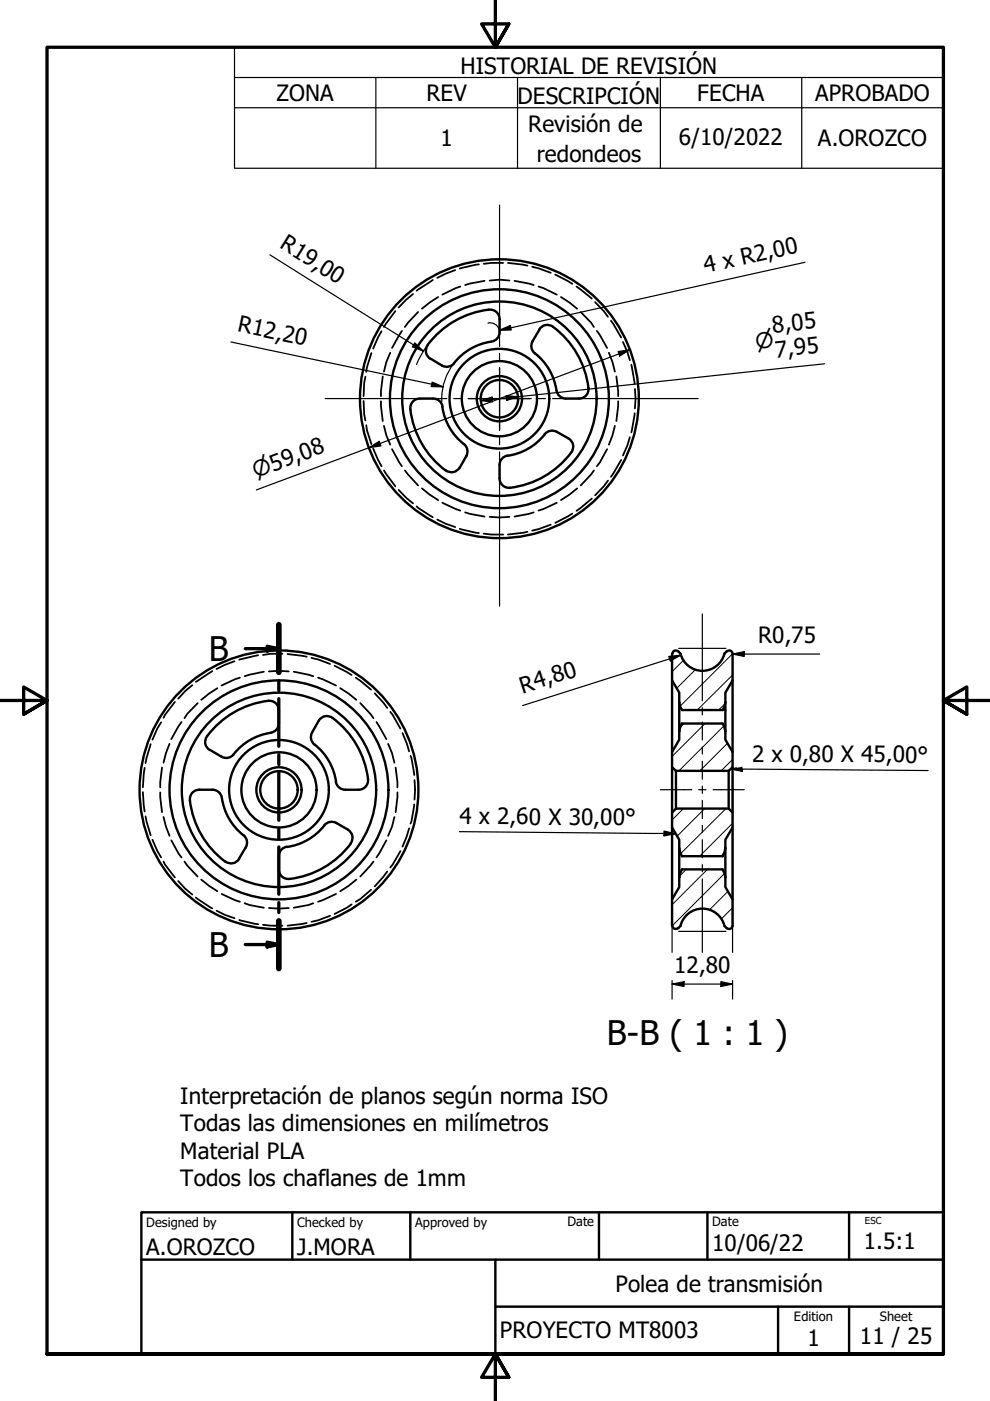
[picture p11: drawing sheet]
<svg xmlns="http://www.w3.org/2000/svg" width="210mm" height="297mm" viewBox="0 0 210 297" stroke-linecap="round" stroke-linejoin="round" font-family="sans-serif">
<defs><g id="words">
<g font-size="7.2">
<text x="44.3" y="140.1">B</text>
<text x="44.3" y="202.9">B</text>
<text x="128.7" y="221.6">B-B ( 1 : 1 )</text>
</g>
<g font-size="4.8">
<text x="97.7" y="15.6">HISTORIAL DE REVISIÓN</text>
<text x="58.6" y="21.4">ZONA</text>
<text x="90.4" y="21.4">REV</text>
<text x="109.7" y="22">DESCRIPCIÓN</text>
<text x="147.8" y="21.4">FECHA</text>
<text x="172.8" y="21.4">APROBADO</text>
<text x="112" y="28">Revisión de</text>
<text x="93.4" y="31">1</text>
<text x="113.8" y="34.4">redondeos</text>
<text x="144" y="30.7">6/10/2022</text>
<text x="173.4" y="31">A.OROZCO</text>
<text x="59.1" y="52.4" transform="rotate(32 59.1 52.4)">R19,00</text>
<text x="149.6" y="57.8" transform="rotate(-13 149.6 57.8)">4 x R2,00</text>
<text x="50.2" y="70.3" transform="rotate(12 50.2 70.3)">R12,20</text>
<text x="163.9" y="70.5" transform="rotate(-6 163.9 70.5)">8,05</text>
<text x="164.5" y="75.8" transform="rotate(-6 164.5 75.8)">7,95</text>
<text x="160.7" y="136.3">R0,75</text>
<text x="110.8" y="147.1" transform="rotate(-18 110.8 147.1)">R4,80</text>
<text x="159.4" y="161.5">2 x 0,80 X 45,00°</text>
<text x="97.4" y="174.7">4 x 2,60 X 30,00°</text>
<text x="142.9" y="206.2">12,80</text>
<text x="38.2" y="234.1">Interpretación de planos según norma ISO</text>
<text x="38.2" y="239.9">Todas las dimensiones en milímetros</text>
<text x="38.2" y="245.7">Material PLA</text>
<text x="38.2" y="251.4">Todos los chaflanes de 1mm</text>
<text x="31" y="266">A.OROZCO</text>
<text x="63" y="266">J.MORA</text>
<text x="151" y="265.3">10/06/22</text>
<text x="183.1" y="264.8">1.5:1</text>
<text x="130.5" y="274">Polea de transmisión</text>
<text x="106" y="283.8">PROYECTO MT8003</text>
<text x="171.2" y="285.3">1</text>
<text x="182.3" y="285">11 / 25</text>
</g>
<g font-size="4.6">
<text x="160.3" y="74" transform="rotate(-6 160.3 74)">⌀</text>
<text x="54.2" y="101.4" transform="rotate(-21 54.2 101.4)">⌀59,08</text>
</g>
<g font-size="2.7">
<text x="31" y="260.1">Designed by</text>
<text x="63" y="260.1">Checked by</text>
<text x="88" y="260.1">Approved by</text>
<text x="120.3" y="260">Date</text>
<text x="151" y="260">Date</text>
<text x="168.3" y="280.1">Edition</text>
<text x="186.6" y="280.1">Sheet</text>
</g>
<text font-size="2" x="183.4" y="259.4">ESC</text>
</g></defs>
<!-- layer: Hatch (ISO) -->
<g fill="none" stroke="#000" stroke-width=".21">
<path d="M155.3 138.6l-11.1 11.1M144.9 140l-2.4 2.4M145 153.4l-.8 .8M147.4 142l-3.9 3.9M149.5 153.4l-7 7M153.5 153.9l-9.5 9.5M153.8 149.1l-1.5 1.4M154.2 157.6l-5.8 5.8M155.3 143.1l-7.5 7.4M144.9 171.4l-2.4 2.4M149.4 171.4l-5.8 5.9M153.9 171.4l-9.6 9.6"/>
<path d="M155.3 174.5l-7 7M155.3 161l-2.4 2.4M145.5 184.3l-1.4 1.5M150 184.3l-7.5 7.5M153.6 185.2l-11 11.1M153.6 180.7l-.8 .8M154.4 189l-4 4M155.3 192.5l-2.4 2.4"/>
</g>
<!-- layer: Hidden (ISO) -->
<g fill="none" stroke="#000" stroke-width=".38">
<path d="M91.8 59.4l-3.5 2.2M96.5 57.3l-2 .7-1.8 .9M101.5 56.1l-4 .8M102.7 59.5l-4.1 .9M103.8 59.5l2.1-.2 2.1 .2M106.7 55.7h-2.5l-1.6 .2M107.7 55.7l4.1 .6M109.1 59.5l4.1 .9M112.8 56.6l1.4 .3 2.6 .9M117.7 58.2l3.6 2M77.5 79.9l-.3 1.3-.1 2.8M78.7 74.9l-.9 3-.1 1"/>
<path d="M80.9 70.2l-.8 1.4-1 2.3M81.2 79.8l-.4 4.2M82.7 74.8l-.8 2-.5 2M83.8 66l-2.4 3.3M85.2 70.2l-2.1 3.6M87.6 62.3l-1.5 1.2-1.6 1.7M88.6 66.2l-2.1 2.2-.6 .9M92.9 63l-1.8 1.1-1.6 1.4M97.6 60.8l-3.8 1.7M114.2 60.8l1 .3 2.8 1.4M118.9 63l1.8 1.1 1.7 1.4M122.2 60.8l3.3 2.5"/>
<path d="M123.1 66.2l2.2 2.2 .6 .9M126.2 64.1l1.8 1.9 .9 1.2M126.6 70.2l2.1 3.6M129.1 74.8l.8 2 .5 2M129.5 68l2.2 3.6M130.7 79.8l.4 4.2M132.1 72.5l.9 2.2 .5 1.7M133.9 77.3l.7 4.1M77.1 85l.1 2.9 .3 1.2M77.7 90.2l.1 1 .9 3M79.1 95.1l1.8 3.8M80.8 85.1l.4 4.2"/>
<path d="M81.4 99.7l2.4 3.4M81.4 90.3l.5 2 .8 2M83.1 95.2l2.1 3.7M85.9 99.7l2.7 3.2M125.9 99.7l-.6 .9-2.2 2.3M128.7 95.2l-1.5 2.8-.6 .9M130.4 90.3l-.5 2-.8 2M131.1 85.1l-.4 4.2M131.7 97.5l-2.2 3.6M133.5 92.7l-.5 1.7-.9 2.2M134.6 87.6l-.7 4.1M134.6 82.5l.1 2-.1 2.1"/>
<path d="M84.5 103.9l1.6 1.6 1.5 1.2M88.3 107.4l3.5 2.3M89.5 103.6l1.6 1.3 1.8 1.1M92.7 110.2l1.8 .8 2 .7M93.8 106.6l3.8 1.7M97.5 112.1l4 .9M98.6 108.6l4.1 .9M102.6 113.1l1.6 .2h2.5M103.8 109.6l2.1 .1 2.1-.1M111.8 112.8l-4.1 .5M113.2 108.6l-4.1 .9M116.8 111.2l-2.6 1-1.4 .3"/>
<path d="M118 106.6l-2.8 1.3-1 .4M121.3 108.9l-3.6 2M122.4 103.6l-1.7 1.3-1.8 1.1M125.5 105.7l-3.3 2.6M128.9 101.9l-.9 1.2-1.8 1.9M54.7 138.9l-4 1M59.9 138.6h-2.4l-1.7 .3M61 138.7l4 .5M66 139.5l1.4 .3 2.6 1M31.9 157.8l-1 4M34.2 153.1l-.9 1.4-1 2.3M35.9 157.7l-.7 2-.5 2"/>
<path d="M37.1 148.8l-2.1 2.8-.3 .6M38.5 153.1l-2.2 3.6M40.8 145.3l-1.5 1.2-1.5 1.6M41.9 149.1l-2.2 2.3-.6 .9M45 142.3l-3.5 2.3M46.1 145.9l-1.8 1.2-1.6 1.3M49.7 140.2l-2 .8-1.8 .8M50.9 143.7l-1.1 .3-2.8 1.3M55.9 142.4l-4 1M57 142.4l2.1-.2 2.1 .2M62.3 142.4l4.1 1M67.4 143.7l3.8 1.6"/>
<path d="M70.9 141.1l3.6 2M72.1 145.9l1.8 1.2 1.7 1.3M75.4 143.7l3.3 2.5M76.4 149.1l2.1 2.3 .7 .9M79.4 147l1.8 1.9 .9 1.2M79.8 153.1l2.1 3.6M82.3 157.7l.8 2 .5 2M82.7 150.9l2.2 3.6M85.3 155.4l1.4 3.9M30.3 167.9l.4 4.2M30.7 162.8l-.4 4.1M30.9 173.1l1 4"/>
<path d="M32.3 178l1 2.4 .9 1.4M34 168l.4 4.2M34.4 162.7l-.4 4.2M34.7 173.2l.5 2 .7 2M36.3 178.2l1.5 2.8 .7 .8M81.9 178.2l-2.1 3.6M83.6 173.2l-.5 2-.8 2M83.9 162.7l.4 4.2M84.3 168l-.4 4.2M86.7 175.6l-1.4 3.9M87.1 160.3l.7 4M87.8 170.5l-.7 4.1"/>
<path d="M87.9 165.4l.1 2-.1 2.1M34.7 182.7l.3 .6 2.1 2.7M37.8 186.8l1.5 1.7 1.5 1.2M39.1 182.7l.6 .8 2.2 2.4M41.5 190.3l3.5 2.3M42.7 186.5l1.6 1.3 1.8 1.2M45.9 193.1l1.8 .9 2 .7M47 189.5l2.8 1.4 1.1 .3M50.7 195.1l4 .8M51.9 191.5l1 .4 3 .6M55.8 196.1l1.7 .2h2.4M57 192.5l2.1 .1 2.1-.1"/>
<path d="M65 195.7l-4 .6M66.4 191.5l-1 .4-3.1 .6M70 194.2l-2.6 .9-1.4 .3M71.2 189.5l-3.8 1.7M74.5 191.8l-1 .7-2.6 1.3M75.6 186.5l-1.7 1.3-1.8 1.2M78.7 188.6l-2.3 2-1 .6M79.2 182.7l-2.8 3.2M82.1 184.8l-2.7 3.1M84.9 180.5l-2.2 3.4"/>
</g>
<!-- layer: Visible (ISO) -->
<g fill="none" stroke="#000" stroke-width=".51">
<path d="M90.7 73.2a2 2 0 0 0 .6 2.9M103.6 65.7a19 19 0 0 0-13 7.5M103.7 65.7a2 2 0 0 1 2.2 1.9M104.2 72.4a12.5 12.5 0 0 0-8.3 5 2 2 0 0 1-2.2 .1l-2.4-1.4M105.9 67.7v2.7a2 2 0 0 1-1.7 2M113.4 74.9a12.8 12.8 0 0 1 4.7 8.4 2 2 0 0 0 1.9 1.2M114.3 69.9a2 2 0 0 1 2.9-.6 19 19 0 0 1 7.6 13M114.4 69.9l-1.5 2.5a2 2 0 0 0 .5 2.5M87 86.8a19 19 0 0 0 7.5 13M89 84.5a2 2 0 0 0-2 2.2M89 84.5h2.8M91.9 84.5a2 2 0 0 1 1.9 1.7"/>
<path d="M93.8 86.3a12.2 12.2 0 0 0 4.5 7.9M97.5 99.1a2 2 0 0 1-3 .6M98.4 94.1a2 2 0 0 1 .5 2.6M98.9 96.7l-1.4 2.5M107.6 96.6a2 2 0 0 0-1.7 2v2.8M120 84.5h2.8M121.1 95.9a18.8 18.8 0 0 1-13.4 7.5 2 2 0 0 1-1.8-2M121.1 95.9a2 2 0 0 0-.6-2.9l-2.5-1.4a2.01 2.01 0 0 0-2.5 .5 12.1 12.1 0 0 1-7.9 4.5M124.8 82.3a2 2 0 0 1-2 2.2M142.5 138.7v5.6l1.5 2.6v2M143.8 138.1a.73 .73 0 0 0-.8-.1 .73 .73 0 0 0-.4 .6M143.8 138.1l.5 .5"/>
<path d="M144.3 138.6a4.8 4.8 0 0 0 4.6 3.6 4.8 4.8 0 0 0 4.7-3.6M154.1 138.1l-.5 .5M154.1 138.1a.73 .73 0 0 1 .8-.1 .73 .73 0 0 1 .4 .7v5.6l-1.5 2.6v2M44.5 159l2.5 1.5M49.5 159.9a2 2 0 0 1-2.5 .5M56.9 148.6a2 2 0 0 1 2.2 2M56.9 148.6a18.8 18.8 0 0 0-13.2 7.9 2 2 0 0 0 .8 2.5M59.1 153.4a2 2 0 0 1-1.7 2 12.4 12.4 0 0 0-7.9 4.5M59.1 150.5v2.9M66.2 155.3a2 2 0 0 0 .5 2.6 12.1 12.1 0 0 1 4.6 7.8M70.5 152.2a2 2 0 0 0-2.9 .6l-1.4 2.5M70.5 152.2a18.8 18.8 0 0 1 7.5 13.4 2 2 0 0 1-2 1.8"/>
<path d="M142.5 144.3v15.1M144 148.9l.2 .9 .4 .7h8.6l.4-.7 .2-.9M144 155.1l.6-1.7h8.6l.6 1.7M144 155.1v1.7l-1.5 2.6v3.3l.8 .7h11.2l.8-.7v-3.3l-1.5-2.6v-1.7M144 148.9v6.2M153.8 148.9v6.2M155.3 144.3v15.1M40.3 169.7a19 19 0 0 0 7.5 13M45.1 167.4a2 2 0 0 1 1.9 1.8M45.1 167.4h-2.8a2 2 0 0 0-2 2.3M47 169.2a12.5 12.5 0 0 0 5 8.2 2 2 0 0 1 .1 2.2M52.1 179.6l-1.4 2.4"/>
<path d="M60.8 179.5a2 2 0 0 0-1.7 2M68.8 175a12.2 12.2 0 0 1-7.9 4.6M71.2 165.7a2 2 0 0 0 2 1.7h2.8M71.3 174.5l2.4 1.4a2 2 0 0 1 .6 2.9 18.7 18.7 0 0 1-12.9 7.6M71.3 174.5a2 2 0 0 0-2.5 .5M142.5 162.7v9.6M142.5 175.4v15.3M143.3 163.4v8M144 179.8l.6 1.7h8.6l.6-1.7M144 179.8v-1.8l-1.5-2.6v-3.1l.8-.9h11.2l.8 .9v3.1l-1.5 2.6v1.8M144 179.8v6.2M153.8 179.8v6.2"/>
<path d="M154.5 163.4v8M155.3 162.7v9.6M155.3 175.4v15.3M50.7 182.1a2 2 0 0 1-2.9 .6M59.1 184.4a2 2 0 0 0 2.3 1.9M59.1 181.5v2.8M142.6 196.2a.73 .73 0 0 0 .4 .7 .73 .73 0 0 0 .8-.2l.5-.4M144 186l.6-1.7h8.6l.6 1.7M144 186v2.1l-1.5 2.6v5.6M144.3 196.3a4.8 4.8 0 0 1 4.6-3.7 4.8 4.8 0 0 1 4.7 3.7M153.6 196.3l.5 .5M153.8 186v2.1l1.5 2.6v5.6"/>
<path d="M155.3 196.2a.73 .73 0 0 1-.4 .7 .73 .73 0 0 1-.8-.2"/>
<circle cx="105.9" cy="84.5" r="23.2"/>
<circle cx="105.9" cy="84.5" r="20.6"/>
<circle cx="105.9" cy="84.5" r="29.6"/>
<circle cx="105.9" cy="84.5" r="10.6"/>
<circle cx="105.9" cy="84.5" r="8"/>
<circle cx="105.9" cy="84.5" r="4.8"/>
<circle cx="105.9" cy="84.5" r="4"/>
<circle cx="59.1" cy="167.5" r="23.2"/>
<circle cx="59.1" cy="167.5" r="20.6"/>
<circle cx="59.1" cy="167.5" r="29.6"/>
<circle cx="59.1" cy="167.5" r="10.6"/>
<circle cx="59.1" cy="167.5" r="8"/>
<circle cx="59.1" cy="167.5" r="4.8"/>
<circle cx="59.1" cy="167.5" r="4"/>
</g>
<!-- layer: Section Line (ISO) -->
<g fill="none" stroke="#000" stroke-width=".7">
<path d="M52 137.5h7.1M56.6 137l2.5 .5-2.5 .5zM59.1 132.4v10.1M59.1 144.3v2.1M59.1 148.1v10.1M59.1 160v2.1M59.1 163.8v10.1M59.1 175.7v2.1M59.1 179.6v10M56.6 199.8l2.5 .5-2.5 .5zM59.1 191.4v2.1M59.1 195.2v10.1"/>
<path d="M52 200.3h7.1"/>
</g>
<path d="M59.1 132.4v10.1M59.1 195.2v10.1" fill="none" stroke="#000" stroke-width="1.2"/>
<g fill="#000">
<path d="M56.6 137l2.5 .5-2.5 .5z" fill-rule="evenodd"/>
<path d="M56.6 199.8l2.5 .5-2.5 .5z" fill-rule="evenodd"/>
</g>
<!-- layer: Border (ISO) -->
<path d="M105 0v10l-2.9-4.9h5.8l-2.9 4.9 2.9-4.9M0 148.5h10l-5-2.8v5.7l5-2.9-5 2.9M210 148.5h-10l5-2.8v5.7l-5-2.9 5 2.9M10 287.1v-277.1h190v277.1h-190h190M107.9 292l-2.9-4.9 2.9 4.9h-5.8l2.9-4.9v9.9" fill="none" stroke="#000" stroke-width=".7"/>
<!-- layer: Title (ISO) -->
<path d="M30 257h170v30.1h-170zM62 257v10.1M87 257v10.1M127 257v10.1M150 257v10.1M180 257v10.1M30 267.1h170M105 277h95M105 267.1v20M165 277v10.1M180 277v10.1" fill="none" stroke="#000" stroke-width=".51"/>
<!-- layer: Symbol (ISO) -->
<path d="M49.7 16.4v-6.4h150.3v6.4M79.7 16.4v19.3M109.7 16.4v19.3M140 16.4v19.3M170 16.4v19.3M200 16.4h-150.3v6.4M200 16.4v19.3h-150.3v-12.9M49.7 22.8h150.3M97.4 176.3l45.9 .5M140.8 176.2l2.5 .6-2.5 .4zM156.1 162.8l-1.2 .3M157.4 163.1v.5l-2.5-.5 41.9 .3" fill="none" stroke="#000" stroke-width=".25"/>
<!-- layer: Dimension (ISO) -->
<g fill="none" stroke="#000" stroke-width=".25">
<path d="M57.2 54l32.6 20.5M170.7 55.6l-64.8 14.4M49 72.5l45 9.5M87.9 72.7l1.9 1.8-2.4-1zM90.6 73.2l-1.1 1.6-1.2 2.5M96.3 77a12.2 12.2 0 0 0-2.6 7.4M103.5 68.5a2 2 0 0 1 2.3 1.3M105.9 70l2.3-1 .2 1zM131.1 74.5l2.4-.3-2.1 1.3zM133.5 74.2l-79.1 29.7M174.8 77.1l-72.9 7.8M78.2 94.9l2.2-1.3 .4 .9z"/>
<path d="M91.6 81l2.4 1h-2.6zM93.7 84.6v.6M101.9 84.9l2.4-.7 .2 1zM107.3 83.9l2.6 .2-2.5 .8zM141.8 139.2l2.5-.3-2.2 1.2zM144.3 138.9l-33.5 10.7M155.3 138.7l2.5-.5v1zM155.3 138.7h18.5M142.5 162.7v4.7M142.5 167.6v8.2M142.5 177.7v24.2M155.3 164.1v3.3"/>
<path d="M155.3 167.6v34.3M142.5 208.6l2.5-.5v1.1zM142.5 208.6h12.8M142.5 207.9v3.9M152.8 208.1l2.5 .5-2.5 .6zM155.3 207.9v3.9"/>
</g>
<g fill="#000">
<path d="M87.9 72.7l1.9 1.8-2.4-1z" fill-rule="evenodd"/>
<path d="M105.9 70l2.3-1 .2 1z" fill-rule="evenodd"/>
<path d="M131.1 74.5l2.4-.3-2.1 1.3z" fill-rule="evenodd"/>
<path d="M78.2 94.9l2.2-1.3 .4 .9z" fill-rule="evenodd"/>
<path d="M91.6 81l2.4 1h-2.6z" fill-rule="evenodd"/>
<path d="M101.9 84.9l2.4-.7 .2 1z" fill-rule="evenodd"/>
<path d="M107.3 83.9l2.6 .2-2.5 .8z" fill-rule="evenodd"/>
<path d="M155.3 138.7l2.5-.5v1z" fill-rule="evenodd"/>
<path d="M141.8 139.2l2.5-.3-2.2 1.2z" fill-rule="evenodd"/>
<path d="M142.5 208.6l2.5-.5v1.1z" fill-rule="evenodd"/>
<path d="M152.8 208.1l2.5 .5-2.5 .6z" fill-rule="evenodd"/>
</g>
<!-- layer: Center Mark (ISO) -->
<g fill="none" stroke="#000" stroke-width=".25">
<path d="M105.9 43.5v30M105.9 78v6.5v-6.5M105.9 74.9v1.5M69 84.5h25.7M96.2 84.5h1.5M99.3 84.5h6.6h-6.5M105.9 91v-6.5v6.8M105.9 92.8v1.5M105.9 95.8v32.7M112.4 84.5h-6.5h6.7M114.1 84.5h1.5M117.2 84.5h30.8"/>
<path d="M143.9 137.5h10M143.9 197.5h10"/>
</g>
<!-- layer: Symbol (ISO) -->
<g fill="#000">
<path d="M140.8 176.2l2.5 .6-2.5 .4z" fill-rule="evenodd"/>
<path d="M154.9 163.1l2.5-.6v1.1z" fill-rule="evenodd"/>
</g>
<!-- layer: Centerline (ISO) -->
<g fill="none" stroke="#000" stroke-width=".25">
<path d="M148.9 130.2v18.4M148.9 150v1.6M148.9 153.1v3.8M148.9 158.4v1.5M140 167.4h6.7M148.1 167.4h1.6M148.9 161.4v3.8M148.9 166.7v1.5M148.9 169.7v3.8M148.9 175v1.5M148.9 178v3.8M151.2 167.4h6.6"/>
<path d="M148.9 183.3v1.5M148.9 186.4v15.5"/>
</g>
<use href="#words"/>
</svg>
